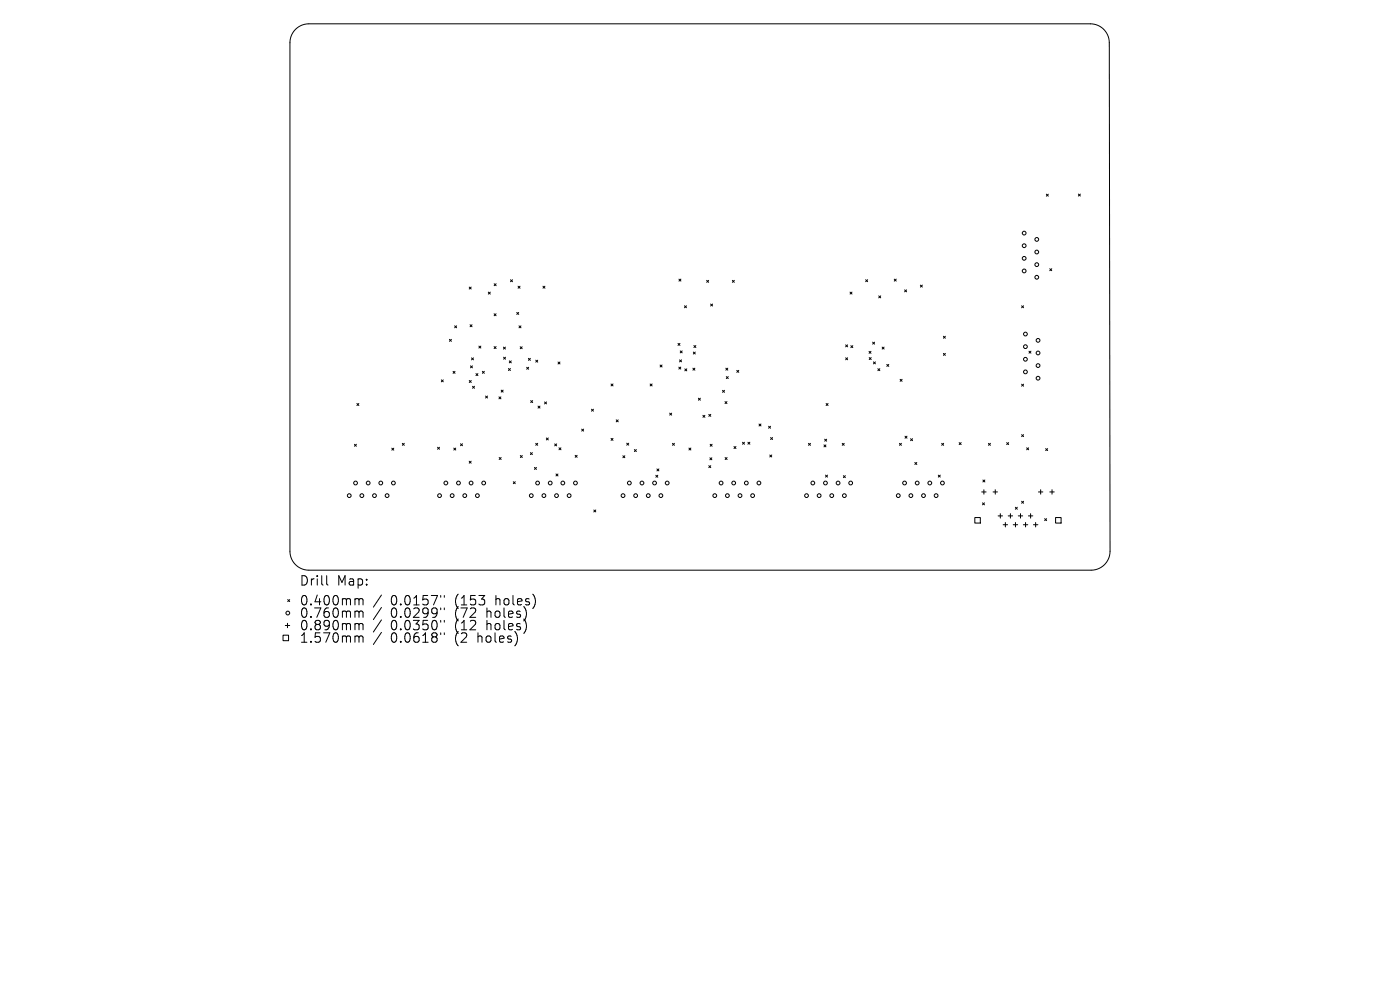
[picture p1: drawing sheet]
<svg xmlns="http://www.w3.org/2000/svg" width="297mm" height="210mm" viewBox="0 0 297 210" stroke-linecap="round" stroke-linejoin="round" font-family="sans-serif">
<defs><g id="words">
<g font-size="2.8">
<text x="63.5" y="124.5">Drill</text>
<text x="71.5" y="124.5">Map:</text>
<text x="63.5" y="128.7">0.400mm</text>
<text x="63.5" y="131.3">0.760mm</text>
<text x="82.9" y="128.7">0.0157&quot;</text>
<text x="82.9" y="131.3">0.0299&quot;</text>
<text x="96.6" y="128.7">(153</text>
<text x="96.6" y="131.3">(72</text>
<text x="103.5" y="131.3">holes)</text>
<text x="105.4" y="128.7">holes)</text>
<text x="63.5" y="134">0.890mm</text>
<text x="63.5" y="136.6">1.570mm</text>
<text x="82.9" y="134">0.0350&quot;</text>
<text x="82.9" y="136.6">0.0618&quot;</text>
<text x="96.6" y="134">(12</text>
<text x="96.6" y="136.6">(2</text>
<text x="101.6" y="136.6">holes)</text>
<text x="103.5" y="134">holes)</text>
</g>
</g></defs>
<g fill="none" stroke="#000" stroke-width=".21">
<path d="M62.8 6.1a4 4 0 0 1 2.7-1h165.8a4 4 0 0 1 4 4l.2 107.8a4 4 0 0 1-4 4.1h-166a4 4 0 0 1-4-4.1v-107.8a4 4 0 0 1 1.3-3zM108.3 59.3l.4 .5M108.7 59.3l-.4 .5M144 59.2l.5 .4M144.5 59.2l-.5 .4M149.9 59.5l.4 .4M150.3 59.5l-.4 .4M155.4 59.5l.4 .4M155.8 59.5l-.4 .4M183.6 59.3l.5 .5M184.1 59.3l-.5 .5M189.7 59.2l.4 .4"/>
<path d="M190.1 59.2l-.4 .4M222 41.2l.4 .4M222.4 41.2l-.4 .4M222.7 57l.4 .4M223.1 57l-.4 .4M228.8 41.2l.4 .4M229.2 41.2l-.4 .4M95.3 72l.5 .4M95.8 72l-.5 .4M96.1 78.8l.4 .4M96.4 69.1l.5 .4M96.5 78.8l-.4 .4"/>
<path d="M96.9 69.1l-.5 .4M99.5 60.9l.5 .4M99.7 68.9l.4 .4M99.8 77.6l.4 .4M100 60.9l-.5 .4M100 75.9l.4 .4M100.1 68.9l-.4 .4M100.2 77.6l-.4 .4M100.4 75.9l-.4 .4M101 79.3l.4 .4M101.4 79.3l-.4 .4M101.6 73.4l.4 .4"/>
<path d="M102 73.4l-.4 .4M102.3 78.8l.5 .4M102.8 78.8l-.5 .4M103.6 62l.4 .4M104 62l-.4 .4M104.8 66.6l.4 .4M104.8 73.5l.4 .4M104.8 60.2l.5 .4M105.2 66.6l-.4 .4M105.2 73.5l-.4 .4M105.3 60.2l-.5 .4M106.8 73.6l.4 .5"/>
<path d="M106.8 75.8l.4 .4M107.2 73.6l-.4 .5M107.2 75.8l-.4 .4M107.9 78.2l.4 .4M108 76.6l.5 .4M108.3 78.2l-.4 .4M108.5 76.6l-.5 .4M109.6 66.3l.4 .4M109.9 60.7l.4 .4M110 66.3l-.4 .4M110.1 69.1l.4 .4M110.3 60.7l-.4 .4"/>
<path d="M110.4 73.6l.4 .4M110.5 69.1l-.4 .4M110.8 73.6l-.4 .4M111.7 77.9l.5 .4M112.1 76l.4 .4M112.2 77.9l-.5 .4M112.5 76l-.4 .4M113.7 76.4l.4 .4M114.1 76.4l-.4 .4M115.2 60.7l.4 .4M115.6 60.7l-.4 .4M118.4 76.8l.4 .4"/>
<path d="M118.8 76.8l-.4 .4M140 77.4l.5 .5M140.5 77.4l-.5 .5M143.8 72.8l.5 .5M144 77.9l.4 .4M144.2 76.3l.4 .5M144.3 72.8l-.5 .5M144.3 74.4l.4 .5M144.4 77.9l-.4 .4M144.6 76.3l-.4 .5M144.7 74.4l-.4 .5M145.2 64.9l.4 .4"/>
<path d="M145.3 78.2l.4 .5M145.6 64.9l-.4 .4M145.7 78.2l-.4 .5M147 78.1l.4 .4M147.1 74.7l.4 .4M147.2 73.3l.4 .4M147.4 78.1l-.4 .4M147.5 74.7l-.4 .4M147.6 73.3l-.4 .4M150.8 64.5l.4 .4M151.2 64.5l-.4 .4M154 78.1l.4 .4"/>
<path d="M154.1 79.9l.4 .4M154.4 78.1l-.4 .4M154.5 79.9l-.4 .4M156.3 78.6l.4 .4M156.7 78.6l-.4 .4M179.4 73.2l.4 .4M179.4 75.9l.4 .4M179.8 73.2l-.4 .4M179.8 75.9l-.4 .4M180.3 62l.5 .4M180.5 73.3l.4 .4M180.8 62l-.5 .4"/>
<path d="M180.9 73.3l-.4 .4M184.4 74.5l.4 .5M184.4 75.9l.4 .4M184.8 74.5l-.4 .5M184.8 75.9l-.4 .4M185.1 72.6l.4 .4M185.3 76.8l.4 .4M185.5 72.6l-.4 .4M185.7 76.8l-.4 .4M186.2 78.2l.5 .4M186.4 62.8l.4 .4M186.7 78.2l-.5 .4"/>
<path d="M186.8 62.8l-.4 .4M187.1 73.6l.5 .5M187.6 73.6l-.5 .5M188.1 77.3l.5 .4M188.6 77.3l-.5 .4M191.9 61.5l.4 .4M192.3 61.5l-.4 .4M195.3 60.5l.4 .4M195.7 60.5l-.4 .4M200.1 71.3l.5 .5M200.1 75l.5 .4M200.6 71.3l-.5 .5"/>
<path d="M200.6 75l-.5 .4M216.7 64.9l.4 .4M217.1 64.9l-.4 .4M218.3 74.5l.4 .4M218.7 74.5l-.4 .4M75.2 94.2l.4 .5M75.6 94.2l-.4 .5M75.7 85.6l.4 .4M76.1 85.6l-.4 .4M83.1 95.1l.4 .4M83.5 95.1l-.4 .4M85.4 94l.4 .5"/>
<path d="M85.8 94l-.4 .5M92.8 94.9l.4 .4M93.2 94.9l-.4 .4M93.6 80.6l.4 .4M94 80.6l-.4 .4M96.3 95.1l.4 .4M96.7 95.1l-.4 .4M97.7 94.1l.4 .5M98.1 94.1l-.4 .5M99.5 97.8l.5 .5M99.6 80.7l.4 .4M100 97.8l-.5 .5"/>
<path d="M100 80.7l-.4 .4M100.2 81.9l.5 .5M100.7 81.9l-.5 .5M103 84l.4 .4M103.4 84l-.4 .4M105.8 84.2l.5 .4M105.9 97.1l.4 .4M106.3 84.2l-.5 .4M106.3 82.8l.4 .4M106.3 97.1l-.4 .4M106.7 82.8l-.4 .4M110.4 96.6l.4 .5"/>
<path d="M110.8 96.6l-.4 .5M112.5 96l.4 .4M112.6 85l.4 .4M112.9 96l-.4 .4M113 85l-.4 .4M113.4 99.2l.4 .4M113.6 94l.5 .5M113.8 99.2l-.4 .4M114.1 94l-.5 .5M114.1 86.2l.5 .4M114.6 86.2l-.5 .4M115.5 85.3l.4 .4"/>
<path d="M115.9 92.9l.4 .4M115.9 85.3l-.4 .4M116.3 92.9l-.4 .4M117.7 94.2l.4 .4M118.1 94.2l-.4 .4M118.6 95l.4 .4M119 95l-.4 .4M122 96.6l.4 .4M122.4 96.6l-.4 .4M123.4 91l.4 .5M123.8 91l-.4 .5M125.5 86.8l.4 .4"/>
<path d="M125.9 86.8l-.4 .4M129.6 93l.4 .4M129.6 81.5l.5 .4M130 93l-.4 .4M130.1 81.5l-.5 .4M130.7 89.1l.5 .4M131.2 89.1l-.5 .4M132.1 96.7l.5 .4M132.6 96.7l-.5 .4M133 94l.4 .4M133.4 94l-.4 .4M134.6 95.4l.4 .4"/>
<path d="M135 95.4l-.4 .4M137.9 81.5l.4 .4M138.3 81.5l-.4 .4M139.4 99.5l.4 .4M139.8 99.5l-.4 .4M142.1 87.6l.4 .5M142.5 87.6l-.4 .5M142.7 94l.4 .5M143.1 94l-.4 .5M146.1 95l.5 .5M146.6 95l-.5 .5M148.2 84.5l.4 .4"/>
<path d="M148.6 84.5l-.4 .4M149.1 88.1l.4 .4M149.5 88.1l-.4 .4M150.4 87.9l.4 .4M150.4 98.8l.4 .4M150.6 97.1l.4 .4M150.7 94.2l.4 .5M150.8 87.9l-.4 .4M150.8 98.8l-.4 .4M151 97.1l-.4 .4M151.1 94.2l-.4 .5M153.3 82.8l.4 .4"/>
<path d="M153.7 82.8l-.4 .4M153.8 85.2l.4 .4M153.8 97.1l.5 .4M154.2 85.2l-.4 .4M154.3 97.1l-.5 .4M155.7 94.7l.4 .4M156.1 94.7l-.4 .4M157.5 93.8l.4 .4M157.9 93.8l-.4 .4M158.7 93.8l.4 .4M159.1 93.8l-.4 .4M161 89.9l.4 .5"/>
<path d="M161.4 89.9l-.4 .5M163.1 90.4l.4 .4M163.3 96.5l.4 .4M163.5 90.4l-.4 .4M163.5 92.8l.4 .4M163.7 96.5l-.4 .4M163.9 92.8l-.4 .4M171.5 94l.4 .5M171.9 94l-.4 .5M174.8 94.4l.4 .4M175 93.2l.4 .4M175.2 94.4l-.4 .4"/>
<path d="M175.3 85.6l.4 .4M175.4 93.2l-.4 .4M175.7 85.6l-.4 .4M178.7 94l.4 .5M179.1 94l-.4 .5M190.8 94l.4 .5M191 80.5l.4 .4M191.2 94l-.4 .5M191.4 80.5l-.4 .4M192 92.5l.4 .5M192.4 92.5l-.4 .5M193.2 93.1l.4 .4"/>
<path d="M193.6 93.1l-.4 .4M194.1 98.1l.4 .4M194.5 98.1l-.4 .4M199.8 94l.4 .5M200.2 94l-.4 .5M203.5 93.9l.4 .4M203.9 93.9l-.4 .4M209.7 94l.4 .5M210.1 94l-.4 .5M213.6 93.9l.4 .4M214 93.9l-.4 .4M216.7 81.5l.4 .4"/>
<path d="M216.7 92.2l.4 .4M217.1 81.5l-.4 .4M217.1 92.2l-.4 .4M217.8 95l.4 .4M218.2 95l-.4 .4M221.8 95.2l.5 .4M222.3 95.2l-.5 .4M108.9 102.2l.4 .4M109.3 102.2l-.4 .4M118 100.5l.4 .5M118.4 100.5l-.4 .5M126 108.2l.4 .4"/>
<path d="M126.4 108.2l-.4 .4M139.1 100.8l.5 .4M139.6 100.8l-.5 .4M175.1 100.8l.5 .4M175.6 100.8l-.5 .4M178.9 100.9l.4 .4M179.3 100.9l-.4 .4M199.1 100.8l.4 .4M199.5 100.8l-.4 .4M206.8 109.8h1.2v1.2h-1.2zM208.3 104.4h.9M208.4 106.7l.5 .4"/>
<path d="M208.5 101.8l.4 .4M208.7 103.9v.9M208.9 106.7l-.5 .4M208.9 101.8l-.4 .4M210.7 104.4h.9M211.1 103.9v.9M211.7 109.4h1M212.2 109v.9M212.8 111.3h1M213.3 110.8v1M213.9 109.4h.9M214.4 109v.9"/>
<path d="M215 111.3h.9M215.4 107.6l.4 .4M215.4 110.8v1M215.8 107.6l-.4 .4M216 109.4h1M216.5 109v.9M216.7 106.3l.4 .5M217.1 111.3h.9M217.1 106.3l-.4 .5M217.6 110.8v1M218.2 109.4h.9M218.6 109v.9"/>
<path d="M219.2 111.3h1M219.7 110.8v1M220.3 104.4h.9M220.8 103.9v.9M221.6 110l.4 .4M222 110l-.4 .4M222.7 104.4h1M223.2 103.9v.9M223.9 109.8h1.2v1.2h-1.2zM60 134.7h1.2v1.2h-1.2zM60.5 132.7h1M61 132.2v1"/>
<path d="M61 127.2l.5 .4M61.5 127.2l-.5 .4M69.3 122.1v1.7l.3 .3M75.6 127l.5 .1 .1 .2M75.6 129.6h.3l.3 .3M75.6 132.3h.3l.3 .3M75.6 134.9h.3l.3 .3M76.2 127.3l.2-.3 .5 .1 .1 1.2M76.2 127.3v1M76.2 129.9v1.1M76.2 132.6v1M76.2 135.2v1"/>
<path d="M76.2 129.9l.2-.3 .5 .1 .1 1.3M76.2 132.6l.2-.3 .5 .1 .1 1.2M76.2 135.2l.2-.3 .5 .1 .1 1.2M80.9 126.2l-1.7 2.6M80.9 128.9l-1.7 2.5M80.9 131.5l-1.7 2.6M80.9 134.1l-1.7 2.6M93.5 126.3v.4M93.5 129v.3M93.5 131.6v.4M93.5 134.2v.4M94.3 126.3v.4"/>
<path d="M94.3 129v.3M94.3 131.6v.4M94.3 134.2v.4"/>
<circle cx="217.3" cy="49.4" r=".4"/>
<circle cx="217.3" cy="54.8" r=".4"/>
<circle cx="217.3" cy="57.5" r=".4"/>
<circle cx="217.3" cy="52.1" r=".4"/>
<circle cx="219.9" cy="53.5" r=".4"/>
<circle cx="219.9" cy="56.1" r=".4"/>
<circle cx="219.9" cy="50.8" r=".4"/>
<circle cx="219.9" cy="58.8" r=".4"/>
<circle cx="217.5" cy="73.5" r=".4"/>
<circle cx="217.5" cy="76.2" r=".4"/>
<circle cx="217.5" cy="70.9" r=".4"/>
<circle cx="217.5" cy="78.9" r=".4"/>
<circle cx="220.2" cy="74.9" r=".4"/>
<circle cx="220.2" cy="77.6" r=".4"/>
<circle cx="220.2" cy="72.2" r=".4"/>
<circle cx="220.2" cy="80.2" r=".4"/>
<circle cx="74.1" cy="105.1" r=".4"/>
<circle cx="75.4" cy="102.5" r=".4"/>
<circle cx="76.8" cy="105.1" r=".4"/>
<circle cx="78.1" cy="102.5" r=".4"/>
<circle cx="79.4" cy="105.1" r=".4"/>
<circle cx="80.8" cy="102.5" r=".4"/>
<circle cx="82.1" cy="105.1" r=".4"/>
<circle cx="83.5" cy="102.5" r=".4"/>
<circle cx="93.2" cy="105.1" r=".4"/>
<circle cx="94.6" cy="102.5" r=".4"/>
<circle cx="95.9" cy="105.1" r=".4"/>
<circle cx="97.3" cy="102.5" r=".4"/>
<circle cx="98.6" cy="105.1" r=".4"/>
<circle cx="99.9" cy="102.5" r=".4"/>
<circle cx="101.3" cy="105.1" r=".4"/>
<circle cx="102.6" cy="102.5" r=".4"/>
<circle cx="112.7" cy="105.1" r=".4"/>
<circle cx="114" cy="102.5" r=".4"/>
<circle cx="115.4" cy="105.1" r=".4"/>
<circle cx="116.7" cy="102.5" r=".4"/>
<circle cx="118.1" cy="105.1" r=".4"/>
<circle cx="119.4" cy="102.5" r=".4"/>
<circle cx="120.7" cy="105.1" r=".4"/>
<circle cx="122.1" cy="102.5" r=".4"/>
<circle cx="132.2" cy="105.1" r=".4"/>
<circle cx="133.5" cy="102.5" r=".4"/>
<circle cx="134.8" cy="105.1" r=".4"/>
<circle cx="136.2" cy="102.5" r=".4"/>
<circle cx="137.5" cy="105.1" r=".4"/>
<circle cx="138.9" cy="102.5" r=".4"/>
<circle cx="140.2" cy="105.1" r=".4"/>
<circle cx="141.5" cy="102.5" r=".4"/>
<circle cx="151.6" cy="105.1" r=".4"/>
<circle cx="153" cy="102.5" r=".4"/>
<circle cx="154.3" cy="105.1" r=".4"/>
<circle cx="155.7" cy="102.5" r=".4"/>
<circle cx="157" cy="105.1" r=".4"/>
<circle cx="158.3" cy="102.5" r=".4"/>
<circle cx="159.7" cy="105.1" r=".4"/>
<circle cx="161" cy="102.5" r=".4"/>
<circle cx="171.1" cy="105.1" r=".4"/>
<circle cx="172.4" cy="102.5" r=".4"/>
<circle cx="173.8" cy="105.1" r=".4"/>
<circle cx="175.1" cy="102.5" r=".4"/>
<circle cx="176.5" cy="105.1" r=".4"/>
<circle cx="177.8" cy="102.5" r=".4"/>
<circle cx="179.1" cy="105.1" r=".4"/>
<circle cx="180.5" cy="102.5" r=".4"/>
<circle cx="190.6" cy="105.1" r=".4"/>
<circle cx="191.9" cy="102.5" r=".4"/>
<circle cx="193.2" cy="105.1" r=".4"/>
<circle cx="194.6" cy="102.5" r=".4"/>
<circle cx="195.9" cy="105.1" r=".4"/>
<circle cx="197.3" cy="102.5" r=".4"/>
<circle cx="198.6" cy="105.1" r=".4"/>
<circle cx="199.9" cy="102.5" r=".4"/>
<circle cx="61.1" cy="130" r=".4"/>
</g>
<use href="#words"/>
</svg>
